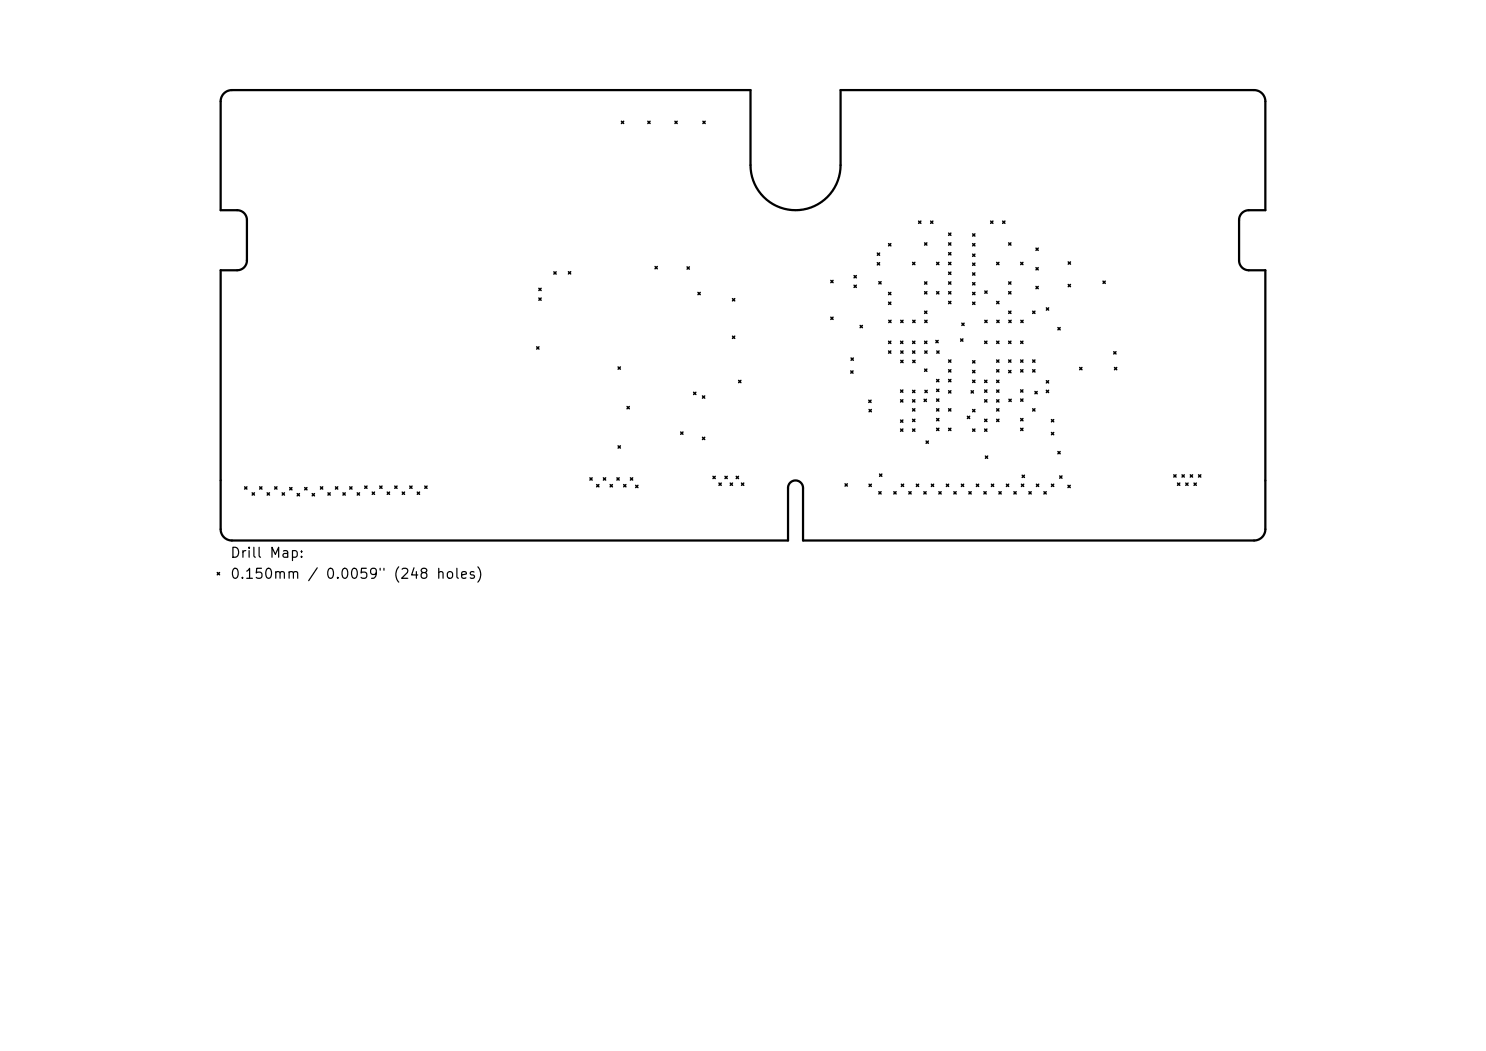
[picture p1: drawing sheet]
<svg xmlns="http://www.w3.org/2000/svg" width="297mm" height="210mm" viewBox="0 0 297 210" stroke-linecap="round" stroke-linejoin="round" font-family="sans-serif">
<defs><g id="words">
<g font-size="2">
<text x="45.9" y="112">Drill Map:</text>
<text x="45.9" y="116.2">0.150mm / 0.0059&quot; (248 holes)</text>
</g>
</g></defs>
<path d="M44.8 18.7l.8-.6 .8-.1h103.6v15a9 9 0 0 0 9 9 9 9 0 0 0 9-9v-15h82.7a2.25 2.25 0 0 1 2.2 2.3v21.7h-3.3a1.95 1.95 0 0 0-1.9 2v8.1a1.95 1.95 0 0 0 1.9 1.9h3.3v51.8a2.25 2.25 0 0 1-2.2 2.2h-90.2v-10.5a1.5 1.5 0 0 0-1.5-1.5 1.5 1.5 0 0 0-1.5 1.5v10.5h-111.1a2.25 2.25 0 0 1-2.3-2.2v-51.8h3.3a1.95 1.95 0 0 0 2-1.9v-8.1a1.95 1.95 0 0 0-2-2h-3.3v-21.7l.2-1z" fill="none" stroke="#000" stroke-width=".45"/>
<g fill="none" stroke="#000" stroke-width=".3">
<path d="M124.2 24.2l.5 .5M124.7 24.2l-.5 .5M129.5 24.2l.4 .5M129.9 24.2l-.4 .5M134.9 24.2l.4 .5M135.3 24.2l-.4 .5M140.5 24.2l.4 .5M140.9 24.2l-.4 .5M107.7 57.6l.5 .5M107.7 59.6l.5 .4M108.2 57.6l-.5 .5M108.2 59.6l-.5 .4"/>
<path d="M110.7 54.3l.5 .5M111.2 54.3l-.5 .5M113.6 54.3l.5 .4M114.1 54.3l-.5 .4M130.9 53.3l.5 .4M131.4 53.3l-.5 .4M137.3 53.3l.5 .5M137.8 53.3l-.5 .5M139.5 58.4l.5 .5M140 58.4l-.5 .5M146.4 59.7l.5 .4M146.9 59.7l-.5 .4"/>
<path d="M166.1 56l.4 .5M166.5 56l-.4 .5M170.7 55.1l.5 .4M170.7 57l.5 .4M171.2 55.1l-.5 .4M171.2 57l-.5 .4M175.4 50.6l.4 .4M175.4 52.5l.4 .4M175.7 56.3l.4 .4M175.8 50.6l-.4 .4M175.8 52.5l-.4 .4M176.1 56.3l-.4 .4"/>
<path d="M177.6 48.7l.5 .4M177.6 58.4l.5 .5M178.1 48.7l-.5 .4M178.1 58.4l-.5 .5M182.4 52.4l.5 .5M182.9 52.4l-.5 .5M183.6 44.2l.5 .4M184.1 44.2l-.5 .4M184.8 48.5l.5 .5M184.8 56.3l.5 .5M184.8 58.3l.5 .4M185.3 48.5l-.5 .5"/>
<path d="M185.3 56.3l-.5 .5M185.3 58.3l-.5 .4M186 44.2l.5 .4M186.5 44.2l-.5 .4M187.2 58.3l.5 .4M187.2 52.4l.5 .5M187.7 52.4l-.5 .5M187.7 58.3l-.5 .4M189.6 46.6l.5 .4M189.6 48.5l.5 .5M189.6 50.5l.5 .4M189.6 52.4l.5 .5"/>
<path d="M189.6 54.4l.5 .4M189.6 56.3l.5 .5M189.6 58.3l.5 .4M190.1 50.5l-.5 .4M190.1 46.6l-.5 .4M190.1 48.5l-.5 .5M190.1 52.4l-.5 .5M190.1 54.4l-.5 .4M190.1 56.3l-.5 .5M190.1 58.3l-.5 .4M194.4 52.6l.5 .4M194.4 46.7l.5 .5"/>
<path d="M194.4 48.7l.5 .4M194.4 50.8l.5 .4M194.4 54.5l.5 .5M194.4 56.5l.5 .4M194.4 58.4l.5 .5M194.9 46.7l-.5 .5M194.9 48.7l-.5 .4M194.9 52.6l-.5 .4M194.9 50.8l-.5 .4M194.9 54.5l-.5 .5M194.9 56.5l-.5 .4M194.9 58.4l-.5 .5"/>
<path d="M196.8 58.1l.5 .5M197.3 58.1l-.5 .5M198 44.2l.5 .4M198.5 44.2l-.5 .4M199.2 52.4l.5 .5M199.7 52.4l-.5 .5M200.4 44.2l.5 .4M200.9 44.2l-.5 .4M201.6 48.5l.5 .5M201.6 56.3l.5 .5M201.6 58.3l.5 .4M202.1 56.3l-.5 .5"/>
<path d="M202.1 58.3l-.5 .4M202.1 48.5l-.5 .5M204 52.4l.5 .5M204.5 52.4l-.5 .5M207.1 49.6l.4 .4M207.1 53.5l.4 .4M207.1 57.2l.4 .5M207.5 49.6l-.4 .4M207.5 53.5l-.4 .4M207.5 57.2l-.4 .5M213.5 52.3l.5 .5M213.5 56.8l.5 .5"/>
<path d="M214 56.8l-.5 .5M214 52.3l-.5 .5M220.5 56.2l.4 .4M220.9 56.2l-.4 .4M107.3 69.3l.4 .5M107.7 69.3l-.4 .5M123.5 73.3l.5 .5M124 73.3l-.5 .5M138.6 78.4l.5 .4M139.1 78.4l-.5 .4M140.4 79.1l.5 .5M140.9 79.1l-.5 .5"/>
<path d="M146.4 67.2l.5 .4M146.9 67.2l-.5 .4M147.6 76l.5 .5M148.1 76l-.5 .5M166.1 63.4l.4 .4M166.5 63.4l-.4 .4M170 74.1l.5 .5M170.1 71.5l.5 .5M170.5 74.1l-.5 .5M170.6 71.5l-.5 .5M171.9 65l.5 .5M172.4 65l-.5 .5"/>
<path d="M173.6 80l.5 .4M174.1 80l-.5 .4M177.6 60.4l.5 .4M177.6 68.2l.5 .4M177.6 70.1l.5 .5M177.6 64l.5 .4M178.1 60.4l-.5 .4M178.1 68.2l-.5 .4M178.1 70.1l-.5 .5M178.1 64l-.5 .4M180 79.9l.5 .4M180 68.2l.5 .4"/>
<path d="M180 77.9l.5 .5M180 64l.5 .4M180 70.1l.5 .5M180 72l.5 .5M180.5 68.2l-.5 .4M180.5 77.9l-.5 .5M180.5 79.9l-.5 .4M180.5 64l-.5 .4M180.5 70.1l-.5 .5M180.5 72l-.5 .5M182.4 68.2l.5 .4M182.4 70.1l.5 .5"/>
<path d="M182.4 78l.5 .4M182.4 79.9l.5 .4M182.4 64l.5 .4M182.4 72l.5 .5M182.9 68.2l-.5 .4M182.9 70.1l-.5 .5M182.9 78l-.5 .4M182.9 79.9l-.5 .4M182.9 64l-.5 .4M182.9 72l-.5 .5M184.7 79.8l.5 .4M184.8 62.2l.5 .4"/>
<path d="M184.8 68.2l.5 .4M184.8 73.7l.5 .5M184.8 64l.5 .4M184.8 70.1l.5 .5M184.9 78l.4 .4M185.2 79.8l-.5 .4M185.3 62.2l-.5 .4M185.3 68.2l-.5 .4M185.3 73.7l-.5 .5M185.3 64l-.5 .4M185.3 70.1l-.5 .5M185.3 78l-.4 .4"/>
<path d="M187.1 68l.4 .5M187.2 79.7l.5 .5M187.2 75.8l.5 .5M187.2 77.8l.5 .4M187.2 70.1l.5 .5M187.5 68l-.4 .5M187.7 75.8l-.5 .5M187.7 77.8l-.5 .4M187.7 79.7l-.5 .5M187.7 70.1l-.5 .5M189.6 73.9l.5 .4M189.6 75.8l.5 .5"/>
<path d="M189.6 60.2l.5 .5M189.6 71.9l.5 .5M189.6 78.1l.5 .4M190.1 60.2l-.5 .5M190.1 71.9l-.5 .5M190.1 73.9l-.5 .4M190.1 75.8l-.5 .5M190.1 78.1l-.5 .4M192 67.7l.5 .5M192.2 64.6l.5 .4M192.5 67.7l-.5 .5M192.7 64.6l-.5 .4"/>
<path d="M194.1 78.1l.5 .4M194.4 76l.5 .4M194.4 60.4l.5 .4M194.4 72.1l.5 .4M194.4 74l.5 .5M194.6 78.1l-.5 .4M194.9 60.4l-.5 .4M194.9 72.1l-.5 .4M194.9 74l-.5 .5M194.9 76l-.5 .4M196.8 68.2l.5 .4M196.8 76l.5 .4"/>
<path d="M196.8 77.9l.5 .5M196.8 79.9l.5 .4M196.8 64l.5 .4M197.3 68.2l-.5 .4M197.3 76l-.5 .4M197.3 77.9l-.5 .5M197.3 79.9l-.5 .4M197.3 64l-.5 .4M199.2 60.2l.5 .5M199.2 68.2l.5 .4M199.2 71.9l.5 .5M199.2 73.9l.5 .4"/>
<path d="M199.2 76l.5 .4M199.2 77.9l.5 .5M199.2 79.9l.5 .4M199.2 64l.5 .4M199.7 76l-.5 .4M199.7 60.2l-.5 .5M199.7 68.2l-.5 .4M199.7 71.9l-.5 .5M199.7 73.9l-.5 .4M199.7 77.9l-.5 .5M199.7 79.9l-.5 .4M199.7 64l-.5 .4"/>
<path d="M201.6 62.2l.5 .4M201.6 68.2l.5 .4M201.6 71.9l.5 .5M201.6 74l.5 .5M201.6 64l.5 .4M201.7 79.8l.4 .4M202.1 62.2l-.5 .4M202.1 68.2l-.5 .4M202.1 71.9l-.5 .5M202.1 74l-.5 .5M202.1 64l-.5 .4M202.1 79.8l-.4 .4"/>
<path d="M204 77.9l.4 .4M204 68.2l.5 .4M204 71.9l.5 .5M204 73.9l.5 .4M204 79.7l.5 .5M204 64l.5 .4M204.4 77.9l-.4 .4M204.5 68.2l-.5 .4M204.5 71.9l-.5 .5M204.5 73.9l-.5 .4M204.5 79.7l-.5 .5M204.5 64l-.5 .4"/>
<path d="M206.4 62.2l.5 .4M206.4 71.9l.5 .5M206.4 73.9l.5 .4M206.9 78.2l.4 .5M206.9 62.2l-.5 .4M206.9 71.9l-.5 .5M206.9 73.9l-.5 .4M207.3 78.2l-.4 .5M209.1 76.1l.5 .4M209.1 78l.5 .4M209.1 61.5l.5 .5M209.6 76.1l-.5 .4"/>
<path d="M209.6 78l-.5 .4M209.6 61.5l-.5 .5M211.4 65.5l.5 .4M211.9 65.5l-.5 .4M215.8 73.4l.4 .5M216.2 73.4l-.4 .5M222.6 70.3l.5 .4M222.8 73.4l.4 .5M223.1 70.3l-.5 .4M223.2 73.4l-.4 .5M48.9 97.3l.5 .4M49.4 97.3l-.5 .4"/>
<path d="M50.4 98.5l.5 .4M50.9 98.5l-.5 .4M51.9 97.3l.5 .4M52.4 97.3l-.5 .4M53.4 98.5l.5 .4M53.9 98.5l-.5 .4M54.9 97.3l.5 .4M55.4 97.3l-.5 .4M56.4 98.5l.5 .4M56.9 98.5l-.5 .4M57.9 97.4l.5 .5M58.4 97.4l-.5 .5"/>
<path d="M59.4 98.6l.5 .5M59.9 98.6l-.5 .5M60.9 97.4l.5 .5M61.4 97.4l-.5 .5M62.4 98.6l.5 .5M62.9 98.6l-.5 .5M64.1 97.3l.4 .4M64.5 97.3l-.4 .4M65.6 98.5l.4 .4M66 98.5l-.4 .4M67.1 97.3l.4 .4M67.5 97.3l-.4 .4"/>
<path d="M68.6 98.5l.4 .4M69 98.5l-.4 .4M69.9 97.3l.5 .4M70.4 97.3l-.5 .4M71.4 98.5l.5 .4M71.9 98.5l-.5 .4M72.9 97.1l.5 .5M73.4 97.1l-.5 .5M74.4 98.3l.5 .5M74.9 98.3l-.5 .5M75.9 97.1l.5 .5M76.4 97.1l-.5 .5"/>
<path d="M77.4 98.3l.5 .5M77.9 98.3l-.5 .5M78.9 97.1l.5 .5M79.4 97.1l-.5 .5M80.4 98.3l.5 .5M80.9 98.3l-.5 .5M81.9 97.1l.5 .5M82.4 97.1l-.5 .5M83.4 98.3l.5 .5M83.9 98.3l-.5 .5M84.9 97.1l.5 .5M85.4 97.1l-.5 .5"/>
<path d="M117.9 95.5l.5 .4M118.4 95.5l-.5 .4M119.3 96.8l.4 .5M119.7 96.8l-.4 .5M120.6 95.5l.5 .4M121.1 95.5l-.5 .4M122 96.8l.4 .5M122.4 96.8l-.4 .5M123.3 95.5l.5 .4M123.5 89.1l.5 .4M123.8 95.5l-.5 .4M124 89.1l-.5 .4"/>
<path d="M124.7 96.8l.4 .5M125.1 96.8l-.4 .5M125.3 81.2l.5 .5M125.8 81.2l-.5 .5M126 95.5l.5 .4M126.5 95.5l-.5 .4M127.1 97l.4 .4M127.5 97l-.4 .4M136.1 86.3l.4 .5M136.5 86.3l-.4 .5M140.4 87.4l.5 .4M140.9 87.4l-.5 .4"/>
<path d="M142.5 95.2l.5 .4M143 95.2l-.5 .4M143.7 96.5l.5 .5M144.2 96.5l-.5 .5M144.9 95.2l.5 .4M145.4 95.2l-.5 .4M146 96.5l.4 .5M146.4 96.5l-.4 .5M147.2 95.2l.4 .4M147.6 95.2l-.4 .4M148.2 96.5l.5 .5M148.7 96.5l-.5 .5"/>
<path d="M168.9 96.7l.5 .4M169.4 96.7l-.5 .4M173.7 96.8l.5 .4M173.7 81.8l.5 .5M174.2 96.8l-.5 .4M174.2 81.8l-.5 .5M175.7 98.3l.4 .4M175.8 94.7l.5 .5M176.1 98.3l-.4 .4M176.3 94.7l-.5 .5M178.7 98.3l.4 .4M179.1 98.3l-.4 .4"/>
<path d="M180 83.9l.5 .5M180 85.7l.5 .5M180.2 96.8l.4 .4M180.5 83.9l-.5 .5M180.5 85.7l-.5 .5M180.6 96.8l-.4 .4M181.7 98.3l.4 .4M182.1 98.3l-.4 .4M182.4 83.8l.5 .4M182.4 81.7l.5 .4M182.4 85.7l.5 .5M182.9 81.7l-.5 .4"/>
<path d="M182.9 83.8l-.5 .4M182.9 85.7l-.5 .5M183.2 96.8l.4 .4M183.6 96.8l-.4 .4M184.7 98.3l.4 .4M185.1 98.3l-.4 .4M185.1 88.1l.5 .5M185.6 88.1l-.5 .5M186.2 96.8l.4 .4M186.6 96.8l-.4 .4M187.2 81.7l.5 .4M187.2 83.6l.5 .5"/>
<path d="M187.2 85.6l.5 .4M187.7 81.7l-.5 .4M187.7 83.6l-.5 .5M187.7 85.6l-.5 .4M187.7 98.3l.4 .4M188.1 98.3l-.4 .4M189.2 96.8l.4 .4M189.6 96.8l-.4 .4M189.6 81.7l.5 .4M189.6 85.6l.5 .4M190.1 81.7l-.5 .4M190.1 85.6l-.5 .4"/>
<path d="M190.7 98.3l.4 .4M191.1 98.3l-.4 .4M192.2 96.8l.4 .4M192.6 96.8l-.4 .4M193.4 83.2l.4 .4M193.7 98.3l.4 .4M193.8 83.2l-.4 .4M194.1 98.3l-.4 .4M194.4 81.8l.5 .5M194.4 85.7l.5 .5M194.9 81.8l-.5 .5M194.9 85.7l-.5 .5"/>
<path d="M195.2 96.8l.4 .4M195.6 96.8l-.4 .4M196.7 98.3l.4 .4M196.8 85.7l.5 .5M196.8 83.8l.5 .4M197 91.1l.4 .5M197.1 98.3l-.4 .4M197.3 83.8l-.5 .4M197.3 85.7l-.5 .5M197.4 91.1l-.4 .5M198.2 96.8l.4 .4M198.6 96.8l-.4 .4"/>
<path d="M199.2 81.7l.5 .4M199.2 83.8l.5 .4M199.7 98.3l.4 .4M199.7 81.7l-.5 .4M199.7 83.8l-.5 .4M200.1 98.3l-.4 .4M201.2 96.8l.4 .4M201.6 96.8l-.4 .4M202.7 98.3l.4 .4M203.1 98.3l-.4 .4M204 83.6l.5 .5M204 85.6l.5 .4"/>
<path d="M204.2 96.8l.4 .4M204.3 95l.5 .4M204.5 83.6l-.5 .5M204.5 85.6l-.5 .4M204.6 96.8l-.4 .4M204.8 95l-.5 .4M205.7 98.3l.4 .4M206.1 98.3l-.4 .4M206.4 81.7l.5 .4M206.9 81.7l-.5 .4M207.2 96.8l.4 .4M207.6 96.8l-.4 .4"/>
<path d="M208.7 98.3l.4 .4M209.1 98.3l-.4 .4M210.2 83.8l.4 .5M210.2 86.4l.4 .5M210.2 96.8l.4 .4M210.6 96.8l-.4 .4M210.6 83.8l-.4 .5M210.6 86.4l-.4 .5M211.4 90.2l.5 .5M211.8 95.1l.5 .5M211.9 90.2l-.5 .5M212.3 95.1l-.5 .5"/>
<path d="M213.5 97l.4 .4M213.9 97l-.4 .4M234.6 94.9l.5 .4M235.1 94.9l-.5 .4M235.4 96.5l.4 .5M235.8 96.5l-.4 .5M236.3 94.9l.4 .4M236.7 94.9l-.4 .4M237 96.5l.5 .5M237.5 96.5l-.5 .5M237.9 94.9l.5 .4M238.4 94.9l-.5 .4"/>
<path d="M238.7 96.5l.4 .5M239.1 96.5l-.4 .5M239.6 94.9l.4 .4M240 94.9l-.4 .4M43.4 114.4l.5 .5M43.9 114.4l-.5 .5"/>
</g>
<use href="#words"/>
</svg>
